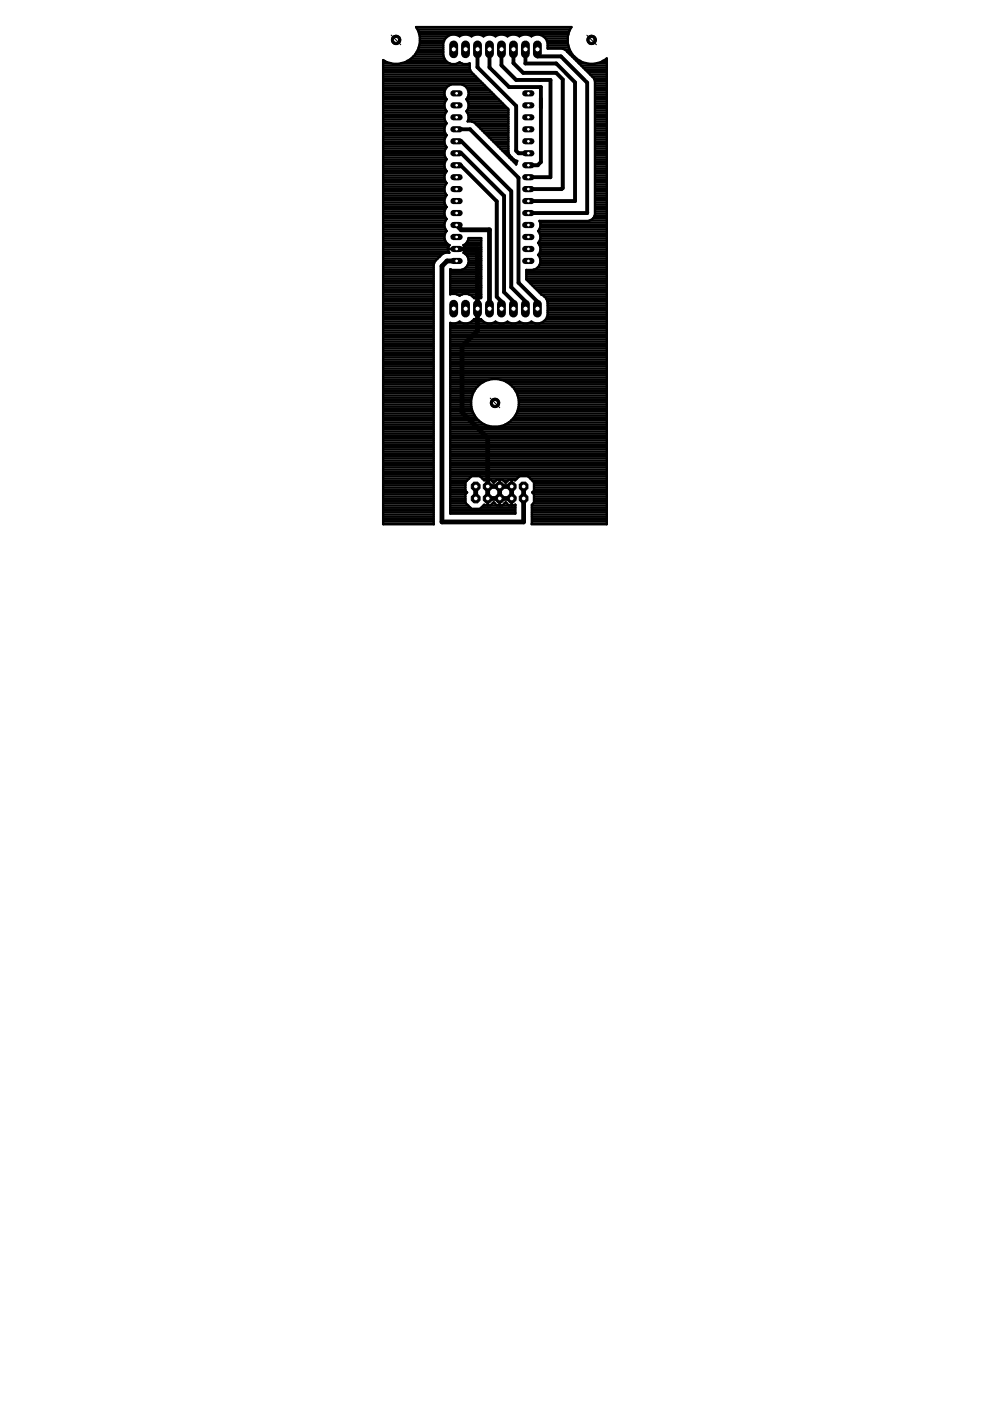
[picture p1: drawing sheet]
<svg xmlns="http://www.w3.org/2000/svg" width="210mm" height="297mm" viewBox="0 0 210 297" stroke-linecap="round" stroke-linejoin="round" font-family="sans-serif">
<g fill="#000" stroke="#000" stroke-width=".21">
<path d="M95.9 10.2h.5v.5h-.5zM98.4 10.2h.6v.5h-.6zM101 10.2h.5v.5h-.5zM103.5 10.2h.5v.5h-.5zM106.1 10.2h.5v.5h-.5zM108.6 10.2h.5v.5h-.5zM111.1 10.2h.6v.5h-.6zM113.7 10.2h.5v.5h-.5zM95.9 65.2h.5v.5h-.5zM98.4 65.2h.6v.5h-.6zM101 65.2h.5v.5h-.5zM103.5 65.2h.5v.5h-.5z"/>
<path d="M106.1 65.2h.5v.5h-.5zM108.6 65.2h.5v.5h-.5zM111.1 65.2h.6v.5h-.6zM113.7 65.2h.5v.5h-.5z"/>
</g>
<g fill="#000" stroke="#000" stroke-width=".21">
<path d="M83.3 7.7a1.01 1.01 0 0 1 1.1-.1 1.01 1.01 0 0 1 .6 .9h-.5a.53 .53 0 0 1-.8 .4 .53 .53 0 0 1-.1-.9 .53 .53 0 0 1 .9 .3v.2h.5a1 1 0 0 1-1.4 .9 1 1 0 0 1-.3-1.7z" fill-rule="evenodd"/>
<path d="M124.8 7.7a1 1 0 0 1 1-.1 1 1 0 0 1 .6 .9h-.4a.53 .53 0 0 1-.7 .5 .53 .53 0 0 1-.3-.9 .53 .53 0 0 1 .9 .2l.1 .2h.4a.99 .99 0 0 1-1.4 .9 .99 .99 0 0 1-.2-1.7z" fill-rule="evenodd"/>
<path d="M104.3 84.7a1 1 0 0 1 1-.2 1 1 0 0 1 .6 .9h-.4a.53 .53 0 0 1-.8 .5 .53 .53 0 0 1-.1-.9 .53 .53 0 0 1 .9 .3v.1h.4a.99 .99 0 0 1-1.3 .9 .99 .99 0 0 1-.3-1.6z" fill-rule="evenodd"/>
</g>
<path d="M96.8 52.8h4.4v17.3l-3.2 3.3v14l5.4 5.5v12.8h5.6M96.8 55.3h-2l-1.1 1.1v54.3h17.3v-7.6M96.8 47.7l1 1h6v16.7M100.9 103.1v2.6M103.4 103.1h5.1v2.6M105.9 103.1v2.6" fill="none" stroke="#000" stroke-width="1"/>
<g fill="none" stroke="#000" stroke-width=".51">
<path d="M81.2 19.6h13M81.2 19.1h13.2M81.2 18.6h13.4M81.2 18.2h13.9M81.2 17.7h21.1M81.2 17.2h20.7M81.2 16.7h20.2M81.2 16.3h19.7M81.2 15.8h19.2M81.2 15.3h18.7M81.2 14.8h18.5M81.2 14.4h18.4"/>
<path d="M81.2 13.9h18.4M81.2 13.4h1.7M81.2 12.9h.4M85.1 13.4h10.2M86.3 12.9h8.3M87.1 12.4h7.1M87.6 12h6.4M88.1 11.5h5.9M88.3 5.8h32.8M88.3 11h5.7M88.5 6.3h32.3M88.6 10.6h5.4"/>
<path d="M88.7 6.8h31.9M88.8 10.1h5.2M88.9 7.2h31.6M88.9 9.6h5.1M89 7.7h5.9M89 9.1a5.1 5.1 0 0 1-7.8 3.6v98.4h10.8l-.1-.1M89 9.1v-1.3l-.3-1.3-.5-.8h33l-.5 .8-.3 1.3v1.3M89 9.1h5M89 8.7h5.2M89 8.2h5.4M95.1 18.2a1.88 1.88 0 0 0-.4 2.9 1.83 1.83 0 0 0-.2 2.3M95.1 18.2l.7-.3h2a1.9 1.9 0 0 1 1.1 3.2 1.83 1.83 0 0 1 .2 2.3"/>
<path d="M97 13.4h.8M97.5 7.7a2.23 2.23 0 0 0-3.5 1.4v2.7a2.23 2.23 0 0 0 3.5 1.4M97.5 13.2v.1M97.5 13.3l.8 .3h.8l.5-.2v1.2l.2 .6 8 7.9v9.2l.2 .6 1 1M97.5 7.7l.8-.4h.8l.8 .4M97.5 7.7h.1M98.5 18.2h4.3M99 18.6h4.3M99.2 19.1h4.6M99.4 19.6h4.8M99.9 7.7h.1M102.5 7.7a2.23 2.23 0 0 0-2.5 0"/>
<path d="M102.5 7.7h.1M102.5 7.7a2.21 2.21 0 0 1 2.6 0M105.1 7.7a2.2 2.2 0 0 1 2.5 0M105.1 7.7h.1M107.6 7.7a2.2 2.2 0 0 1 2.5 0M107.6 7.7h.1M110.2 7.7a2.2 2.2 0 0 1 2.5 0M110.2 7.7h-.1M112.7 7.7a2.3 2.3 0 0 1 2.6 .1 2.3 2.3 0 0 1 .8 2.5h3.2l.6 .3M112.7 7.7h.1M115.2 7.7h5.2M115.7 8.2h4.7"/>
<path d="M116 8.7h4.4M116.1 10.1h4.5M116.1 9.6h4.4M116.1 9.1h4.3M119.9 10.6l6 6 .3 .6M119.9 10.6h.9M120.4 11h.7M120.4 9.1a5.1 5.1 0 0 0 8.3 3.3v98.7h-16l.1-.1M120.8 11.5h.5M121.3 12h.5M121.8 12.4h.5M122.2 12.9h.8"/>
<path d="M122.7 13.4h1.6M123.2 13.9h5.5M123.7 14.4h5M124.1 14.8h4.6M124.6 15.3h4.1M125.1 15.8h3.6M125.6 16.3h3.1M126 16.7h2.7M126.2 17.2v28.3l-.3 .6-.5 .5-.6 .2h-10.4a1.74 1.74 0 0 1-.3 2.2 1.79 1.79 0 0 1 0 2.5l.5 .9M126.2 19.6h2.5M126.2 19.1h2.5M126.2 18.6h2.5"/>
<path d="M126.2 18.2h2.5M126.2 17.7h2.5M126.2 17.2h2.5M126.5 13.4h2.2M127.8 12.9h.9M128.6 12.4h.1M81.2 25.8h13.2M81.2 39.6h13.1M81.2 39.1h13.3M81.2 38.6h13.3M81.2 38.2h13.1M81.2 37.7h13"/>
<path d="M81.2 37.2h13M81.2 36.7h13.2M81.2 36.3h13.5M81.2 35.8h13.2M81.2 35.3h13M81.2 34.8h13M81.2 34.4h13.2M81.2 33.9h13.4M81.2 33.4h13.2M81.2 32.9h13.1M81.2 32.4h13M81.2 32h13.1"/>
<path d="M81.2 31.5h13.3M81.2 31h13.3M81.2 30.5h13.1M81.2 30.1h13M81.2 29.6h13M81.2 29.1h13.2M81.2 28.6h13.5M81.2 28.2h13.2M81.2 27.7h13M81.2 27.2h13M81.2 26.7h13.2M81.2 26.3h13.4"/>
<path d="M81.2 25.3h13.1M81.2 24.8h13M81.2 24.4h13.1M81.2 23.9h13.3M81.2 23.4h13.3M81.2 22.9h13.1M81.2 22.5h13M81.2 22h13M81.2 21.5h13.2M81.2 21h13.5M81.2 20.6h13.2M81.2 20.1h13"/>
<path d="M94.2 29.6v.7l.3 .7M94.2 37.2v.7l.3 .8M94.5 23.4l.2 .2a1.79 1.79 0 0 0 0 2.5 1.79 1.79 0 0 0 0 2.6l-.5 .9M94.5 31l.2 .2a1.79 1.79 0 0 0 0 2.6 1.79 1.79 0 0 0 0 2.5l-.5 .9M94.5 38.7l.2 .1a1.8 1.8 0 0 0 0 2.6 1.79 1.79 0 0 0 0 2.5 1.83 1.83 0 0 0-.2 2.3M98.9 21h6.8M99.1 23.4l-.2 .2a1.74 1.74 0 0 1 .2 2.1h.9l.6 .3 8.9 8.9 .2-.8M99.1 23.4h8.7M99.1 23.9h8.7M99.2 21.5h6.9M99.2 20.6h6M99.3 22.9h8.3"/>
<path d="M99.3 24.4h8.5M99.3 25.3h8.5M99.4 24.8h8.4M99.4 22.5h7.7M99.4 22h7.2M99.4 20.1h5.3M100.1 25.8h7.7M100.9 26.3h6.9M101.3 26.7h6.5M101.8 27.2h6M102.3 27.7h5.5M102.7 28.2h5.1"/>
<path d="M103.2 28.6h4.6M103.7 29.1h4.1M104.2 29.6h3.6M104.6 30.1h3.2M105.1 30.5h2.7M105.6 31h2.2M106.1 31.5h1.7M106.6 32h1.2M107 32.4h.8M107.5 32.9h.6M108 33.4h.5M108.5 33.9h.5"/>
<path d="M108.9 34.4h.7M109 33.9l.6 .2M109.4 34.8h.1M109.6 34.1h.1M126.2 25.8h2.5M126.2 39.6h2.5M126.2 39.1h2.5M126.2 38.6h2.5M126.2 38.2h2.5M126.2 37.7h2.5M126.2 37.2h2.5M126.2 36.7h2.5"/>
<path d="M126.2 36.3h2.5M126.2 35.8h2.5M126.2 35.3h2.5M126.2 34.8h2.5M126.2 34.4h2.5M126.2 33.9h2.5M126.2 33.4h2.5M126.2 32.9h2.5M126.2 32.4h2.5M126.2 32h2.5M126.2 31.5h2.5M126.2 31h2.5"/>
<path d="M126.2 30.5h2.5M126.2 30.1h2.5M126.2 29.6h2.5M126.2 29.1h2.5M126.2 28.6h2.5M126.2 28.2h2.5M126.2 27.7h2.5M126.2 27.2h2.5M126.2 26.7h2.5M126.2 26.3h2.5M126.2 25.3h2.5M126.2 24.8h2.5"/>
<path d="M126.2 24.4h2.5M126.2 23.9h2.5M126.2 23.4h2.5M126.2 22.9h2.5M126.2 22.5h2.5M126.2 22h2.5M126.2 21.5h2.5M126.2 21h2.5M126.2 20.6h2.5M126.2 20.1h2.5M81.2 59.6h10.7M81.2 59.1h10.7"/>
<path d="M81.2 58.6h10.7M81.2 58.1h10.7M81.2 57.7h10.7M81.2 57.2h10.7M81.2 56.7h10.7M81.2 56.2h10.7M81.2 55.8h10.9M81.2 55.3h11.2M81.2 54.8h11.6M81.2 54.3h12.1M81.2 53.9h12.6M81.2 53.4h13.9"/>
<path d="M81.2 52.9h13.8M81.2 52.4h13.8M81.2 52h14.1M81.2 51.5h13.5M81.2 51h13.2M81.2 50.5h13M81.2 50.1h13M81.2 49.6h13.2M81.2 49.1h13.4M81.2 48.6h13.2M81.2 48.2h13.1M81.2 47.7h13"/>
<path d="M81.2 47.2h13.1M81.2 46.7h13.3M81.2 46.2h13.3M81.2 45.8h13.1M81.2 45.3h13M81.2 44.8h13M81.2 44.3h13.2M81.2 43.9h13.5M81.2 43.4h13.2M81.2 42.9h13M81.2 42.4h13M81.2 42h13.2"/>
<path d="M81.2 41.5h13.4M81.2 41h13.2M81.2 40.5h13.1M81.2 40.1h13M93.3 54.3l-1.1 1.1-.3 .7v54.9M93.8 53.8l-.5 .5M94.5 46.2l.2 .2a1.79 1.79 0 0 0 0 2.6 1.87 1.87 0 0 0 .6 3l-.3 .5v.4M95 52.9l.3 .7h-.9l-.6 .2M95 52.8h3.6M95.5 57.1v5.3a2.11 2.11 0 0 1 2 .3M95.5 59.6h6.5M95.5 59.1h6.5"/>
<path d="M95.5 58.6h6.5M95.5 58.1h6.5M95.5 57.7h6.5M95.5 57.2h.2M95.5 57.1h.1M96.8 52.8h.1M97.9 57.2h4.1M98.3 52h3.7M98.4 53.4h3.6M98.6 52.4h3.4M98.6 52.9h3.4M98.6 52.9l-.1-.6-.2-.3a1.81 1.81 0 0 0 1.1-1.5h2.6v12.7l-.7-.1v2.3l-.1-2.3-.7 .1a2.26 2.26 0 0 0-3-.6"/>
<path d="M98.6 52.9l-.3 .7a1.91 1.91 0 0 1 1.1 2 1.91 1.91 0 0 1-1.6 1.6l-2.3-.1M98.7 53.9h3.3M98.7 56.7h3.3M98.9 51.5h3.1M99.1 54.3h2.9M99.1 56.2h2.9M99.2 51h2.8M99.3 54.8h2.7M99.3 55.8h2.7M99.4 55.3h2.6M99.4 50.5h2.6M111.6 59.1h17.1"/>
<path d="M111.6 58.6h17.1M111.6 58.1h17.1M111.6 57.7h17.1M111.9 59.6h16.8M113.1 57.2h15.6M114 56.7h14.7M114.1 51.5h14.6M114.2 49.1h14.5M114.3 53.9l-.2 .2a1.9 1.9 0 0 1-1 3.1h-1.5v2l3.3 3.3 .9 .7 .3 .9v2.7a2.23 2.23 0 0 1-3.4 1.4M114.3 53.9h14.4M114.3 54.3h14.4M114.4 56.2h14.3"/>
<path d="M114.4 48.6h14.3M114.4 52h14.3M114.4 51h14.3M114.4 49.6h14.3M114.5 53.4h14.2M114.5 54.8h14.2M114.5 47.2h14.2M114.6 55.8h14.1M114.6 48.2h14.1M114.6 52.4v.8l-.3 .7M114.6 55.3h14.1M114.6 52.9h14.1"/>
<path d="M114.6 52.4h14.1M114.6 50.5h14.1M114.6 50.1h14.1M114.6 47.7h14.1M125.1 46.7h3.6M125.8 46.2h2.9M126 45.8h2.7M126.2 45.3h2.5M126.2 44.8h2.5M126.2 44.3h2.5M126.2 43.9h2.5M126.2 43.4h2.5"/>
<path d="M126.2 42.9h2.5M126.2 42.4h2.5M126.2 42h2.5M126.2 41.5h2.5M126.2 41h2.5M126.2 40.5h2.5M126.2 40.1h2.5M81.2 79.6h10.7M81.2 79.1h10.7M81.2 78.6h10.7M81.2 78.1h10.7M81.2 77.7h10.7"/>
<path d="M81.2 77.2h10.7M81.2 76.7h10.7M81.2 76.2h10.7M81.2 75.8h10.7M81.2 75.3h10.7M81.2 74.8h10.7M81.2 74.3h10.7M81.2 73.9h10.7M81.2 73.4h10.7M81.2 72.9h10.7M81.2 72.4h10.7M81.2 72h10.7"/>
<path d="M81.2 71.5h10.7M81.2 71h10.7M81.2 70.5h10.7M81.2 70.1h10.7M81.2 69.6h10.7M81.2 69.1h10.7M81.2 68.6h10.7M81.2 68.2h10.7M81.2 67.7h10.7M81.2 67.2h10.7M81.2 66.7h10.7M81.2 66.3h10.7"/>
<path d="M81.2 65.8h10.7M81.2 65.3h10.7M81.2 64.8h10.7M81.2 64.3h10.7M81.2 63.9h10.7M81.2 63.4h10.7M81.2 62.9h10.7M81.2 62.4h10.7M81.2 62h10.7M81.2 61.5h10.7M81.2 61h10.7M81.2 60.5h10.7"/>
<path d="M81.2 60h10.7M95.5 79.6h33.2M95.5 79.1h33.2M95.5 78.6h33.2M95.5 78.1h33.2M95.5 77.7h33.2M95.5 77.2h33.2M95.5 76.7h33.2M95.5 76.2h33.2M95.5 75.8h33.2M95.5 75.3h33.2M95.5 74.8h33.2"/>
<path d="M95.5 74.3h33.2M95.5 73.9h33.2M95.5 73.4h33.2M95.5 72.9h33.2M95.5 72.4h33.2M95.5 72h33.2M95.5 71.5h33.2M95.5 71h33.2M95.5 70.5h33.2M95.5 70.1h33.2M95.5 69.6h33.2M95.5 69.1h33.2"/>
<path d="M95.5 68.6h33.2M95.5 62h6.5M95.5 61.5h6.5M95.5 61h6.5M95.5 60.5h6.5M95.5 60h6.5M96.9 62.4h1.1M97.5 68.2a1.97 1.97 0 0 1-2 .3v40.4h13.8v-1.9M97.5 68.2h.1M97.5 62.6v.1M99.5 62.4h2.5M100 68.2h2.4"/>
<path d="M100.2 62.9h1.8M100.5 67.7h.1M101.2 67.7h.1M101.2 67.2h.1M101.2 66.7h.1M101.2 66.3h.1M101.2 65.8h.1M101.2 65.3h.1M101.2 64.8h.1M101.2 64.3h.1M101.2 63.9h.1M101.2 63.4h.1"/>
<path d="M101.9 67.7h.1M105.1 68.2a2.14 2.14 0 0 1-3.1-.6l-.7 .2v-2.3l-.1 2.3-.7-.2a2.2 2.2 0 0 1-3 .6M105.1 68.2h.1M107.6 68.2a2.14 2.14 0 0 1-2.5 0M107.6 68.2h.1M110.1 68.2a2.14 2.14 0 0 1-2.5 0M110.1 68.2h.1M112.4 60h16.3M112.7 68.2a2.14 2.14 0 0 1-2.5 0M112.7 68.2h.1M112.9 60.5h15.8M113.3 61h15.4"/>
<path d="M113.8 61.5h14.9M114.3 62h14.4M114.8 62.4h13.9M115.3 68.2h13.4M115.4 62.9h13.3M115.7 67.7h13M115.8 63.4h12.9M116 67.2h12.7M116 63.9h12.7M116.1 66.7h12.6M116.1 66.3h12.6M116.1 65.8h12.6"/>
<path d="M116.1 65.3h12.6M116.1 64.8h12.6M116.1 64.3h12.6M81.2 99.6h10.7M81.2 99.1h10.7M81.2 98.6h10.7M81.2 98.1h10.7M81.2 97.7h10.7M81.2 97.2h10.7M81.2 96.7h10.7M81.2 96.2h10.7M81.2 95.8h10.7"/>
<path d="M81.2 95.3h10.7M81.2 94.8h10.7M81.2 94.3h10.7M81.2 93.9h10.7M81.2 93.4h10.7M81.2 92.9h10.7M81.2 92.4h10.7M81.2 91.9h10.7M81.2 91.5h10.7M81.2 91h10.7M81.2 90.5h10.7M81.2 90h10.7"/>
<path d="M81.2 89.6h10.7M81.2 89.1h10.7M81.2 88.6h10.7M81.2 88.1h10.7M81.2 87.7h10.7M81.2 87.2h10.7M81.2 86.7h10.7M81.2 86.2h10.7M81.2 85.8h10.7M81.2 85.3h10.7M81.2 84.8h10.7M81.2 84.3h10.7"/>
<path d="M81.2 83.9h10.7M81.2 83.4h10.7M81.2 82.9h10.7M81.2 82.4h10.7M81.2 82h10.7M81.2 81.5h10.7M81.2 81h10.7M81.2 80.5h10.7M81.2 80.1h10.7M95.5 99.6h33.2M95.5 99.1h33.2M95.5 98.6h33.2"/>
<path d="M95.5 98.1h33.2M95.5 97.7h33.2M95.5 97.2h33.2M95.5 96.7h33.2M95.5 96.2h33.2M95.5 95.8h33.2M95.5 95.3h33.2M95.5 94.8h33.2M95.5 94.3h33.2M95.5 93.9h33.2M95.5 93.4h33.2M95.5 92.9h33.2"/>
<path d="M95.5 92.4h33.2M95.5 91.9h33.2M95.5 91.5h33.2M95.5 91h33.2M95.5 90.5h33.2M95.5 90h7.3M95.5 89.6h6.5M95.5 89.1h6M95.5 88.6h5.5M95.5 88.1h5.2M95.5 87.7h4.9M95.5 87.2h4.7"/>
<path d="M95.5 86.7h4.6M95.5 86.2h4.4M95.5 85.8h4.4M95.5 85.3h4.4M95.5 84.8h4.4M95.5 84.3h4.5M95.5 83.9h4.6M95.5 83.4h4.8M95.5 82.9h5.1M95.5 82.4h5.3M95.5 82h5.8M95.5 81.5h6.2"/>
<path d="M95.5 81h7M95.5 80.5h8.2M95.5 80.1h33.2M106.2 80.5h22.5M107.1 90h21.6M107.4 81h21.3M107.9 89.6h20.8M108.1 81.5h20.6M108.4 89.1h20.3M108.6 82h20.1M108.9 88.6h19.8M109.1 82.4h19.6"/>
<path d="M109.2 88.1h19.5M109.3 82.9h19.4M109.5 87.7h19.2M109.6 83.4h19.1M109.7 87.2h19M109.8 83.9h18.9M109.8 86.7h18.9M109.9 84.3h18.8M110 86.2h18.7M110 85.8h18.7M110 85.3h18.7M110 84.8h18.7"/>
<path d="M81.2 101h10.7M81.2 111h10.7M81.2 110.5h10.7M81.2 110h10.7M81.2 109.6h10.7M81.2 109.1h10.7M81.2 108.6h10.7M81.2 108.1h10.7M81.2 107.7h10.7M81.2 107.2h10.7M81.2 106.7h10.7M81.2 106.2h10.7"/>
<path d="M81.2 105.7h10.7M81.2 105.3h10.7M81.2 104.8h10.7M81.2 104.3h10.7M81.2 103.8h10.7M81.2 103.4h10.7M81.2 102.9h10.7M81.2 102.4h10.7M81.2 101.9h10.7M81.2 101.5h10.7M81.2 100.5h10.7M81.2 100h10.7"/>
<path d="M95.5 101h33.2M95.5 108.6h13.8M95.5 108.1h13.8M95.5 107.7h4.2M95.5 107.2h3.8M95.5 106.7h3.3M95.5 106.2h3.2M95.5 105.7h3.2M95.5 105.3h3.2M95.5 104.8h3.2M95.5 104.3h3.4M95.5 103.8h3.2"/>
<path d="M95.5 103.4h3.2M95.5 102.9h3.2M95.5 102.4h3.2M95.5 101.9h3.5M95.5 101.5h3.9M95.5 100.5h33.2M95.5 100h33.2M98.7 104.8v1.8l1.3 1.3h1.8l.9-.9 .1 .1h1.2l.7-.6 .6 .6h1.2l.7-.6 .7 .6h1.2l.1-.1M100 101l-1.3 1.2v1.9l.3 .3-.3 .4M101.8 101l.9 .9 .1-.2h1.2l.7 .7 .6-.7h1.2l.7 .7 .7-.7h1.2l.1 .2 .9-.9M102 107.7h7.3M102.3 101.5h7.3"/>
<path d="M102.5 107.2h6.8M103.4 101.7v5.4M103.4 105.7h.1M103.4 103.1v.1M103.4 103.1h5.1M103.4 105.7h5.1M103.4 106.7h.1M103.4 106.2v.1M103.4 105.7v.1M103.4 105.3h.1M103.4 104.8h.1M103.4 104.3v.1"/>
<path d="M103.4 103.8v.1M103.4 103.4h.1M103.4 102.9h.1M103.4 102.4h.1M103.4 101.9v.1M104.2 101.9h.9M104.4 106.7h.5M105.9 103.1l.1 .1M105.9 101.7v5.4M105.9 105.7l.1 .1M105.9 106.7h.1M105.9 106.2l.1 .1"/>
<path d="M105.9 105.3h.1M105.9 104.8h.1M105.9 104.3l.1 .1M105.9 103.8l.1 .1M105.9 103.4h.1M105.9 102.9h.1M105.9 102.4h.1M105.9 101.9l.1 .1M106.8 101.9h.8M107 106.7h.4M108.5 101.7v5.4M108.5 105.7h.1"/>
<path d="M108.5 103.1v.1M108.5 106.7h.1M108.5 106.2v.1M108.5 105.7v.1M108.5 105.3h.1M108.5 104.8h.1M108.5 104.3v.1M108.5 103.8v.1M108.5 103.4h.1M108.5 102.9h.1M108.5 102.4h.1M108.5 101.9v.1"/>
<path d="M109.2 107h.1M111.9 101l1.3 1.2v1.9l-.4 .3 .4 .4M112.4 101.5h16.3M112.8 111h15.9M112.8 110.5h15.9M112.8 110h15.9M112.8 109.6h15.9M112.8 109.1h15.9M112.8 108.6h15.9M112.8 108.1h15.9M112.8 107.7h15.9M112.8 107.2h15.9"/>
<path d="M112.9 101.9h15.8M112.9 104.3h15.8M113.1 106.7h15.6M113.2 104.8v1.8l-.4 .4v4M113.2 106.2h15.5M113.2 105.7h15.5M113.2 105.3h15.5M113.2 104.8h15.5M113.2 103.8h15.5M113.2 103.4h15.5M113.2 102.9h15.5M113.2 102.4h15.5"/>
<circle cx="104.9" cy="85.4" r="5.1"/>
</g>
<path d="M101.2 10.5v3.8l8.2 8.2v9.5l.6 .5h2M103.8 10.5v3.8l4.1 4.2h6.8v15.9l-.7 .6h-2M106.3 10.5v3.3l3.1 3.2h7.3v20.6h-4.7M108.9 10.5v2.9l2 2.1h7l1.4 1.3v23.1l-.2 .2h-7.1M111.4 10.5v3h6.5l4 4v25.1h-9.9M113.9 10.5v1.5h5l5.6 5.5v27.7h-12.5M96.8 30h1l10.6 10.5v20.4l3 3v1.5M96.8 27.4h2.9l10.2 10.3v22.2l4 4v1.5M96.8 32.5h1l9.1 9v20.4l2 2v1.5M96.8 35l.1 .2h.9l7.5 7.5v20.2l1 1v1.5" fill="none" stroke="#000" stroke-width=".83"/>
<path d="M111.4 55.3h1.3" fill="none" stroke="#000" stroke-width="1.3"/>
<circle cx="112" cy="55.3" r=".4" fill="#fff" stroke="#000" stroke-width=".21"/>
<path d="M111.4 52.8h1.3" fill="none" stroke="#000" stroke-width="1.3"/>
<circle cx="112" cy="52.8" r=".4" fill="#fff" stroke="#000" stroke-width=".21"/>
<path d="M111.4 50.2h1.3" fill="none" stroke="#000" stroke-width="1.3"/>
<circle cx="112" cy="50.2" r=".4" fill="#fff" stroke="#000" stroke-width=".21"/>
<path d="M111.4 47.7h1.3" fill="none" stroke="#000" stroke-width="1.3"/>
<circle cx="112" cy="47.7" r=".4" fill="#fff" stroke="#000" stroke-width=".21"/>
<path d="M111.4 45.2h1.3" fill="none" stroke="#000" stroke-width="1.3"/>
<circle cx="112" cy="45.2" r=".4" fill="#fff" stroke="#000" stroke-width=".21"/>
<path d="M111.4 42.6h1.3" fill="none" stroke="#000" stroke-width="1.3"/>
<circle cx="112" cy="42.6" r=".4" fill="#fff" stroke="#000" stroke-width=".21"/>
<path d="M111.4 40.1h1.3" fill="none" stroke="#000" stroke-width="1.3"/>
<circle cx="112" cy="40.1" r=".4" fill="#fff" stroke="#000" stroke-width=".21"/>
<path d="M111.4 37.6h1.3" fill="none" stroke="#000" stroke-width="1.3"/>
<circle cx="112" cy="37.6" r=".4" fill="#fff" stroke="#000" stroke-width=".21"/>
<path d="M111.4 35h1.3" fill="none" stroke="#000" stroke-width="1.3"/>
<circle cx="112" cy="35" r=".4" fill="#fff" stroke="#000" stroke-width=".21"/>
<path d="M111.4 32.5h1.3" fill="none" stroke="#000" stroke-width="1.3"/>
<circle cx="112" cy="32.5" r=".4" fill="#fff" stroke="#000" stroke-width=".21"/>
<path d="M111.4 30h1.3" fill="none" stroke="#000" stroke-width="1.3"/>
<circle cx="112" cy="30" r=".4" fill="#fff" stroke="#000" stroke-width=".21"/>
<path d="M111.4 27.4h1.3" fill="none" stroke="#000" stroke-width="1.3"/>
<circle cx="112" cy="27.4" r=".4" fill="#fff" stroke="#000" stroke-width=".21"/>
<path d="M96.1 55.3h1.4" fill="none" stroke="#000" stroke-width="1.3"/>
<circle cx="96.8" cy="55.3" r=".4" fill="#fff" stroke="#000" stroke-width=".21"/>
<path d="M96.1 52.8h1.4" fill="none" stroke="#000" stroke-width="1.3"/>
<circle cx="96.8" cy="52.8" r=".4" fill="#fff" stroke="#000" stroke-width=".21"/>
<path d="M96.1 50.2h1.4" fill="none" stroke="#000" stroke-width="1.3"/>
<circle cx="96.8" cy="50.2" r=".4" fill="#fff" stroke="#000" stroke-width=".21"/>
<path d="M96.1 35h1.4" fill="none" stroke="#000" stroke-width="1.3"/>
<circle cx="96.8" cy="35" r=".4" fill="#fff" stroke="#000" stroke-width=".21"/>
<path d="M96.1 32.5h1.4" fill="none" stroke="#000" stroke-width="1.3"/>
<circle cx="96.8" cy="32.5" r=".4" fill="#fff" stroke="#000" stroke-width=".21"/>
<path d="M96.1 30h1.4" fill="none" stroke="#000" stroke-width="1.3"/>
<circle cx="96.8" cy="30" r=".4" fill="#fff" stroke="#000" stroke-width=".21"/>
<path d="M96.1 27.4h1.4" fill="none" stroke="#000" stroke-width="1.3"/>
<circle cx="96.8" cy="27.4" r=".4" fill="#fff" stroke="#000" stroke-width=".21"/>
<path d="M96.1 19.8h1.4" fill="none" stroke="#000" stroke-width="1.3"/>
<circle cx="96.8" cy="19.8" r=".4" fill="#fff" stroke="#000" stroke-width=".21"/>
<path d="M111.4 19.8h1.3" fill="none" stroke="#000" stroke-width="1.3"/>
<circle cx="112" cy="19.8" r=".4" fill="#fff" stroke="#000" stroke-width=".21"/>
<path d="M111.4 22.3h1.3" fill="none" stroke="#000" stroke-width="1.3"/>
<circle cx="112" cy="22.3" r=".4" fill="#fff" stroke="#000" stroke-width=".21"/>
<path d="M111.4 24.9h1.3" fill="none" stroke="#000" stroke-width="1.3"/>
<circle cx="112" cy="24.9" r=".4" fill="#fff" stroke="#000" stroke-width=".21"/>
<path d="M96.1 22.3h1.4" fill="none" stroke="#000" stroke-width="1.3"/>
<circle cx="96.8" cy="22.3" r=".4" fill="#fff" stroke="#000" stroke-width=".21"/>
<path d="M96.1 24.9h1.4" fill="none" stroke="#000" stroke-width="1.3"/>
<circle cx="96.8" cy="24.9" r=".4" fill="#fff" stroke="#000" stroke-width=".21"/>
<path d="M96.1 47.7h1.4" fill="none" stroke="#000" stroke-width="1.3"/>
<circle cx="96.8" cy="47.7" r=".4" fill="#fff" stroke="#000" stroke-width=".21"/>
<path d="M96.1 37.6h1.4" fill="none" stroke="#000" stroke-width="1.3"/>
<circle cx="96.8" cy="37.6" r=".4" fill="#fff" stroke="#000" stroke-width=".21"/>
<path d="M96.1 40.1h1.4" fill="none" stroke="#000" stroke-width="1.3"/>
<circle cx="96.8" cy="40.1" r=".4" fill="#fff" stroke="#000" stroke-width=".21"/>
<path d="M96.1 42.6h1.4" fill="none" stroke="#000" stroke-width="1.3"/>
<circle cx="96.8" cy="42.6" r=".4" fill="#fff" stroke="#000" stroke-width=".21"/>
<path d="M96.1 45.2h1.4" fill="none" stroke="#000" stroke-width="1.3"/>
<circle cx="96.8" cy="45.2" r=".4" fill="#fff" stroke="#000" stroke-width=".21"/>
<circle cx="100.9" cy="105.7" r="1.01" fill="#000" stroke="#000" stroke-width=".21"/>
<circle cx="100.9" cy="105.7" r=".51" fill="#fff" stroke="#000" stroke-width=".21"/>
<circle cx="103.4" cy="105.7" r="1.01" fill="#000" stroke="#000" stroke-width=".21"/>
<circle cx="103.4" cy="105.7" r=".51" fill="#fff" stroke="#000" stroke-width=".21"/>
<circle cx="105.9" cy="105.7" r="1.01" fill="#000" stroke="#000" stroke-width=".21"/>
<circle cx="106" cy="105.7" r=".51" fill="#fff" stroke="#000" stroke-width=".21"/>
<circle cx="108.5" cy="105.7" r="1.01" fill="#000" stroke="#000" stroke-width=".21"/>
<circle cx="108.5" cy="105.7" r=".51" fill="#fff" stroke="#000" stroke-width=".21"/>
<circle cx="111" cy="105.7" r="1.01" fill="#000" stroke="#000" stroke-width=".21"/>
<circle cx="111" cy="105.7" r=".51" fill="#fff" stroke="#000" stroke-width=".21"/>
<circle cx="100.9" cy="103.1" r="1.01" fill="#000" stroke="#000" stroke-width=".21"/>
<circle cx="100.9" cy="103.1" r=".51" fill="#fff" stroke="#000" stroke-width=".21"/>
<circle cx="103.4" cy="103.1" r="1.01" fill="#000" stroke="#000" stroke-width=".21"/>
<circle cx="103.4" cy="103.1" r=".51" fill="#fff" stroke="#000" stroke-width=".21"/>
<circle cx="105.9" cy="103.1" r="1.01" fill="#000" stroke="#000" stroke-width=".21"/>
<circle cx="106" cy="103.1" r=".51" fill="#fff" stroke="#000" stroke-width=".21"/>
<circle cx="108.5" cy="103.1" r="1.01" fill="#000" stroke="#000" stroke-width=".21"/>
<circle cx="108.5" cy="103.1" r=".51" fill="#fff" stroke="#000" stroke-width=".21"/>
<circle cx="111" cy="103.1" r="1.01" fill="#000" stroke="#000" stroke-width=".21"/>
<circle cx="111" cy="103.1" r=".51" fill="#fff" stroke="#000" stroke-width=".21"/>
<path d="M113.9 9.5v1.9" fill="none" stroke="#000" stroke-width="1.9"/>
<circle cx="114" cy="10.5" r=".55" fill="#fff" stroke="#000" stroke-width=".21"/>
<path d="M111.4 9.5v1.9" fill="none" stroke="#000" stroke-width="1.9"/>
<circle cx="111.4" cy="10.5" r=".55" fill="#fff" stroke="#000" stroke-width=".21"/>
<path d="M108.9 9.5v1.9" fill="none" stroke="#000" stroke-width="1.9"/>
<circle cx="108.9" cy="10.5" r=".55" fill="#fff" stroke="#000" stroke-width=".21"/>
<path d="M106.3 9.5v1.9" fill="none" stroke="#000" stroke-width="1.9"/>
<circle cx="106.3" cy="10.5" r=".55" fill="#fff" stroke="#000" stroke-width=".21"/>
<path d="M103.8 9.5v1.9" fill="none" stroke="#000" stroke-width="1.9"/>
<circle cx="103.8" cy="10.5" r=".55" fill="#fff" stroke="#000" stroke-width=".21"/>
<path d="M101.2 9.5v1.9" fill="none" stroke="#000" stroke-width="1.9"/>
<circle cx="101.3" cy="10.5" r=".55" fill="#fff" stroke="#000" stroke-width=".21"/>
<path d="M98.7 9.5v1.9" fill="none" stroke="#000" stroke-width="1.9"/>
<circle cx="98.7" cy="10.5" r=".55" fill="#fff" stroke="#000" stroke-width=".21"/>
<path d="M96.2 9.5v1.9" fill="none" stroke="#000" stroke-width="1.9"/>
<circle cx="96.2" cy="10.5" r=".55" fill="#fff" stroke="#000" stroke-width=".21"/>
<path d="M113.9 64.5v1.9" fill="none" stroke="#000" stroke-width="1.9"/>
<circle cx="114" cy="65.4" r=".55" fill="#fff" stroke="#000" stroke-width=".21"/>
<path d="M111.4 64.5v1.9" fill="none" stroke="#000" stroke-width="1.9"/>
<circle cx="111.4" cy="65.4" r=".55" fill="#fff" stroke="#000" stroke-width=".21"/>
<path d="M108.9 64.5v1.9" fill="none" stroke="#000" stroke-width="1.9"/>
<circle cx="108.9" cy="65.4" r=".55" fill="#fff" stroke="#000" stroke-width=".21"/>
<path d="M106.3 64.5v1.9" fill="none" stroke="#000" stroke-width="1.9"/>
<circle cx="106.3" cy="65.4" r=".55" fill="#fff" stroke="#000" stroke-width=".21"/>
<path d="M103.8 64.5v1.9" fill="none" stroke="#000" stroke-width="1.9"/>
<circle cx="103.8" cy="65.4" r=".55" fill="#fff" stroke="#000" stroke-width=".21"/>
<path d="M101.2 64.5v1.9" fill="none" stroke="#000" stroke-width="1.9"/>
<circle cx="101.3" cy="65.4" r=".55" fill="#fff" stroke="#000" stroke-width=".21"/>
<path d="M98.7 64.5v1.9" fill="none" stroke="#000" stroke-width="1.9"/>
<circle cx="98.7" cy="65.4" r=".55" fill="#fff" stroke="#000" stroke-width=".21"/>
<path d="M96.2 64.5v1.9" fill="none" stroke="#000" stroke-width="1.9"/>
<circle cx="96.2" cy="65.4" r=".55" fill="#fff" stroke="#000" stroke-width=".21"/>
<g fill="none" stroke="#000" stroke-width=".21">
<path d="M83 7.5l2 2M124.4 7.5l2 2M103.9 84.4l2.1 2"/>
<circle cx="84" cy="8.5" r=".99"/>
<circle cx="125.5" cy="8.5" r=".99"/>
<circle cx="105" cy="85.4" r=".99"/>
</g>
</svg>
